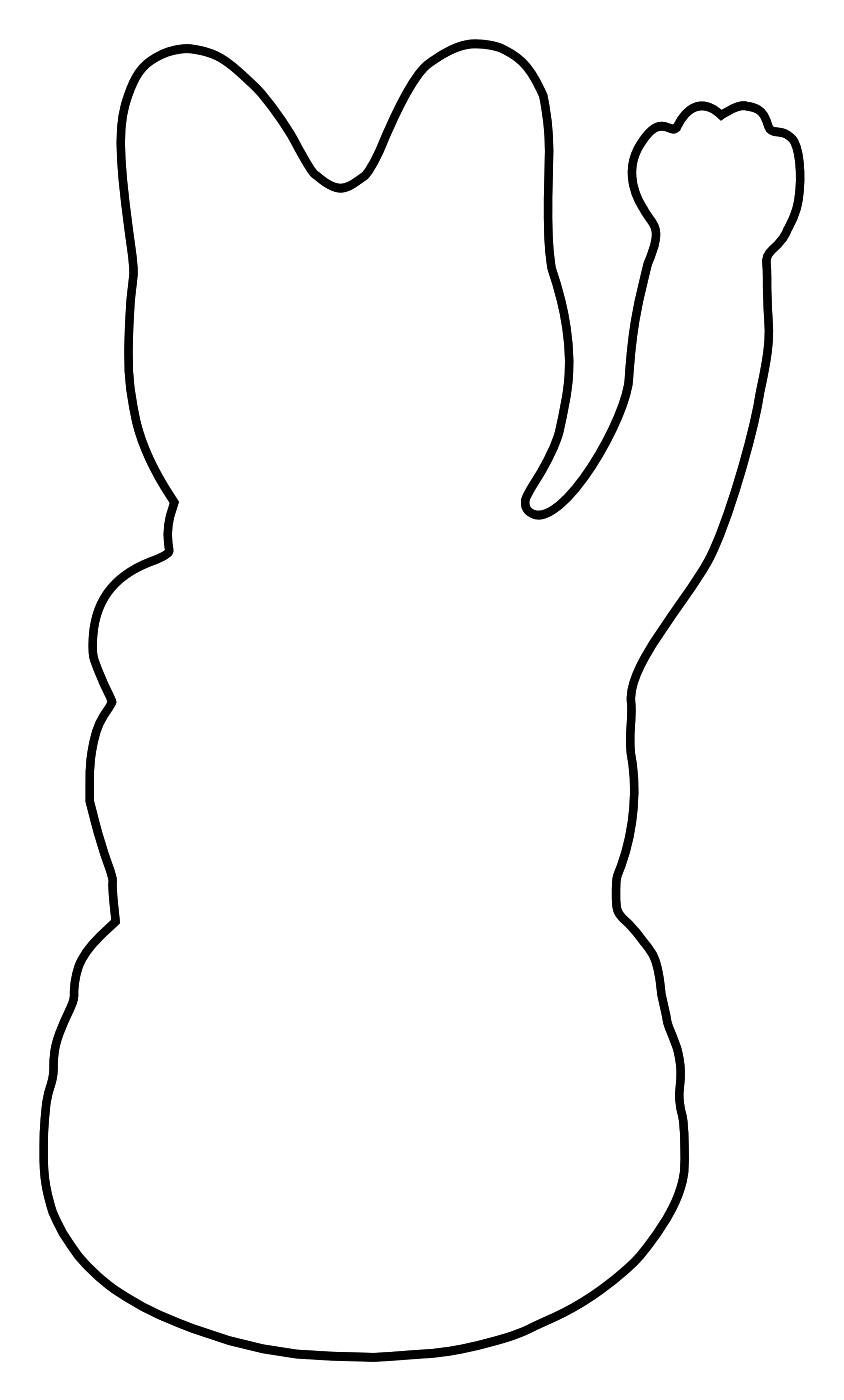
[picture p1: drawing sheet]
<svg xmlns="http://www.w3.org/2000/svg" width="75mm" height="125mm" viewBox="0 0 75 125" stroke-linecap="round" stroke-linejoin="round" font-family="sans-serif">
<path d="M12.8 6a5.6 5.6 0 0 1 7.5-.5 21.5 21.5 0 0 1 6.5 8l.8 1.3a4.6 4.6 0 0 0 2.8 2 3.7 3.7 0 0 0 2.1-1 7.7 7.7 0 0 0 1.7-2.8 28.8 28.8 0 0 1 3.6-6.8 8.5 8.5 0 0 1 4.4-2.3 5.9 5.9 0 0 1 6 3.8l.4 .9 .2 1.2a40 40 0 0 1 .2 8 28 28 0 0 0 .4 6.4 22.6 22.6 0 0 1 .3 15.4 34.5 34.5 0 0 1-2.6 4.7l-.1 .5a1.07 1.07 0 0 0 .2 .9l.6 .3h.7a7 7 0 0 0 3.3-2.6 26.2 26.2 0 0 0 4.3-8.4l.1-.9 .1-1.5a47.5 47.5 0 0 1 1.6-9 4.9 4.9 0 0 0 .7-3.2l-.4-.8a7.4 7.4 0 0 1-1.7-4.5 5.5 5.5 0 0 1 1.9-3.5 1.39 1.39 0 0 1 1.6-.1h.3l.2-.1 .2-.4a3.1 3.1 0 0 1 1.7-1.5h.6l.7 .2 .8 .6 .2-.1a3.2 3.2 0 0 1 2.1-.7 2.19 2.19 0 0 1 2 1.9 1.36 1.36 0 0 0 1.2 .5 1.88 1.88 0 0 1 1.3 1.5 10 10 0 0 1-1.2 7.7l-.7 .9a1.87 1.87 0 0 0-.8 2.1l.1 3.6a22.2 22.2 0 0 1-.7 7.4 71 71 0 0 1-4.2 14.2 48.5 48.5 0 0 1-4.1 6.3 24.6 24.6 0 0 0-3 5.3 8.9 8.9 0 0 0-.2 3.1l-.1 1.5a12.6 12.6 0 0 0 .2 3.2 20.9 20.9 0 0 1-1.4 9.9l-.1 .7a5.8 5.8 0 0 0 .2 2.3l.6 .7a15.5 15.5 0 0 1 2.6 3.4l.4 1.3 .2 1.9 .4 1.5a12.2 12.2 0 0 0 1.1 3.4 9.5 9.5 0 0 1 .2 4.1v.8a19.2 19.2 0 0 1 .3 6.8 17.5 17.5 0 0 1-4.5 7.5 31.7 31.7 0 0 1-15.1 7.6 54.4 54.4 0 0 1-11.9 .7l-3.1-.2a37.4 37.4 0 0 1-16-5.6 15.1 15.1 0 0 1-6.1-7.9 23 23 0 0 1-.3-8.2l.1-1.1 .5-1.8 .1-.7a9.8 9.8 0 0 1 1.3-5.2 3.5 3.5 0 0 0 .5-2.1 6.4 6.4 0 0 1 2.2-4.6l1.5-1.5-.2-2.1a7.5 7.5 0 0 0-.5-3.2l-.7-2.3-.9-3.1v-1.8a11.1 11.1 0 0 1 2-7.1l-.1-.4a20.1 20.1 0 0 1-1.6-3.8 7.7 7.7 0 0 1 2.8-7 12.7 12.7 0 0 1 3.2-1.7l.8-.5v-.1a7.7 7.7 0 0 1 .5-4.4 22 22 0 0 1-4.1-14.5l.2-4a11.1 11.1 0 0 0 0-4.3l-.8-6.8a14.4 14.4 0 0 1 1-7.8l.3-.6z" fill="none" stroke="#000" stroke-width=".74" stroke-linecap="butt"/>
<path d="M12.8 6.4a5.6 5.6 0 0 1 7.5-.5 21.5 21.5 0 0 1 6.5 7.9l.8 1.4a4.6 4.6 0 0 0 2.8 2 3.7 3.7 0 0 0 2.1-1 7.7 7.7 0 0 0 1.7-2.9 28.8 28.8 0 0 1 3.6-6.8 8.5 8.5 0 0 1 4.4-2.2 5.9 5.9 0 0 1 6 3.7l.4 1 .2 1.2a40 40 0 0 1 .2 7.9 28 28 0 0 0 .4 6.4 22.6 22.6 0 0 1 .3 15.5 34.5 34.5 0 0 1-2.6 4.7l-.1 .5a1.07 1.07 0 0 0 .2 .9l.7 .3h.7a7 7 0 0 0 3.2-2.7 26.2 26.2 0 0 0 4.3-8.3l.2-.9 .1-1.5a47.5 47.5 0 0 1 1.6-9 4.9 4.9 0 0 0 .6-3.2l-.4-.8a7.4 7.4 0 0 1-1.6-4.5 5.5 5.5 0 0 1 1.8-3.6 1.39 1.39 0 0 1 1.6 0h.3l.2-.1 .2-.4a3.1 3.1 0 0 1 1.7-1.5l.6-.1 .7 .3 .8 .6 .2-.1a3.2 3.2 0 0 1 2.1-.7 2.19 2.19 0 0 1 2 1.9 1.36 1.36 0 0 0 1.2 .4 1.88 1.88 0 0 1 1.3 1.6 10 10 0 0 1-1.1 7.7l-.8 .9a1.87 1.87 0 0 0-.8 2l.1 3.6a22.2 22.2 0 0 1-.7 7.5 71 71 0 0 1-4.2 14.1 48.5 48.5 0 0 1-4.1 6.4 24.6 24.6 0 0 0-3 5.3 8.9 8.9 0 0 0-.2 3.1l-.1 1.4a12.6 12.6 0 0 0 .2 3.3 20.9 20.9 0 0 1-1.4 9.8l-.1 .8a5.8 5.8 0 0 0 .2 2.3l.6 .7a15.5 15.5 0 0 1 2.7 3.4l.3 1.2 .3 1.9 .3 1.5a12.2 12.2 0 0 0 1.1 3.5 9.5 9.5 0 0 1 .2 4v.9a19.2 19.2 0 0 1 .3 6.8 17.5 17.5 0 0 1-4.4 7.5 31.7 31.7 0 0 1-15.2 7.6 54.4 54.4 0 0 1-11.8 .7l-3.2-.2a37.4 37.4 0 0 1-16-5.6 15.1 15.1 0 0 1-6-8 23 23 0 0 1-.4-8.1l.1-1.1 .5-1.8 .1-.7a9.8 9.8 0 0 1 1.3-5.3 3.5 3.5 0 0 0 .5-2 6.4 6.4 0 0 1 2.3-4.7l1.5-1.4-.3-2.1a7.5 7.5 0 0 0-.5-3.2l-.7-2.3-.9-3.2v-1.7a11.1 11.1 0 0 1 2-7.1l-.1-.5a20.1 20.1 0 0 1-1.6-3.8 7.7 7.7 0 0 1 2.8-7 12.7 12.7 0 0 1 3.3-1.6l.7-.5v-.2a7.7 7.7 0 0 1 .5-4.3 22 22 0 0 1-4.1-14.5l.2-4a11.1 11.1 0 0 0 0-4.3l-.8-6.8a14.4 14.4 0 0 1 1-7.8l.3-.6z" fill="none" stroke="#000" stroke-width=".09"/>
<path d="M64.1 21.8l-.1 .6 2.3-.5a.28 .28 0 0 1-.2 .4 1.18 1.18 0 0 0-1.3 1.2l.2 .1-.2 .1v.6l1.4-.4 .2 .1a.33 .33 0 0 1-.3 .4l-2 .4-.1 .6 .9-.2-.1 .3a.57 .57 0 0 0 .9 .5 1.02 1.02 0 0 0 1-1.5l-.3-.1a.57 .57 0 0 0 .2-1h-.2a.57 .57 0 0 0 .4-.5 .57 .57 0 0 0-.4-.6 .54 .54 0 0 0 .3-.7 .54 .54 0 0 0-.7-.3zM65.2 23.2a1.18 1.18 0 0 1 1.2-.2v.2l-.2 .2-1 .2-.2-.1zM65.2 25.2l1-.3 .2 .1v.1a1.02 1.02 0 0 1-1.3 .4zM65 26.5a.61 .61 0 0 0-.2 .7 .61 .61 0 0 0 .6 .4l-.1 .3-.5 .1v.6l.2-.1a.37 .37 0 0 0-.3 .4 .37 .37 0 0 0 .4 .4l.2-.2a.28 .28 0 0 0-.2-.3l.1-.3 1.5-.3v-.5l-1.2 .2 .1-.3a1 1 0 0 0 1.1-1.2 1.06 1.06 0 0 0-1.5-.1zM65.1 27a1.29 1.29 0 0 1 1.3-.3 .65 .65 0 0 1-1 .5l-.2 .1-.1-.1zM64.9 29.6l-.2 .3v.3l.2 .2h-.2l-.1 .6 1.4-.2a.23 .23 0 0 1 .2 .3 .23 .23 0 0 1-.4 .1l-1.1 .1v-.1h-.1v.1l-.6 .1-.1 .5h.6v.2h.1l.1-.2 1.3-.1a.24 .24 0 0 1 .1 .3 .24 .24 0 0 1-.3 .1 1.18 1.18 0 0 0-1.5 1 .61 .61 0 0 0 .5 .4l-.1 .3-.6-.1-.1 .6h.2a.37 .37 0 0 0-.3 .4 .37 .37 0 0 0 .3 .3l.2-.1a.28 .28 0 0 0-.1-.4l.2-.2h1.5l.1-.5h-1.2l.1-.3a1 1 0 0 0 1.3-.9l-.1-.3-.1-.1a.58 .58 0 0 0 .1-1 .57 .57 0 0 0 .2-.9l-.1-.1a.59 .59 0 0 0 .4-.7 .59 .59 0 0 0-.8-.4l-.6 .1zM65 30.1a1.16 1.16 0 0 1 1.3-.2v.2l-.2 .1-1.1 .2-.1-.1zM64.6 32.9a1.31 1.31 0 0 1 1.3 0 .65 .65 0 0 1-1 .2l-.2 .1h-.2zM62.9 35.5a.31 .31 0 0 0 .6 0 .31 .31 0 0 0-.6 0zM63.8 35.2l-.1 .6 1.5 .1a.29 .29 0 0 1-.3 .3 1.18 1.18 0 0 0-1.6 .9 .61 .61 0 0 0 .5 .4l-.1 .3a.74 .74 0 0 0-.8 .9l.1 .1-.9-.1-.3 .5 2.3 .3a.23 .23 0 0 1 0 .2 .23 .23 0 0 1-.2 .1 1.17 1.17 0 0 0-1.7 .8 .63 .63 0 0 0 1 .1l.3-.4 .4 .2-.1 .4-.3 .2-.2 .1-1.3-.2-.2 .5 1.8 .3a.71 .71 0 0 1-.6 .3l-1.3-.3-.2 .6 1.5 .3a.28 .28 0 0 1-.4 .3l-1.3-.3-.2 .5 1.5 .3a.23 .23 0 0 1 0 .3 .23 .23 0 0 1-.3 .1 1.18 1.18 0 0 0-1.7 .4l.2 .3h-.2l-.3 .5 1.8 .3-.3 .2-.3 .1-1.3-.4-.2 .5 1.3 .4 .2 .2-.2 .1h-.3l-1.2-.3-.3 .5 1.5 .4a.23 .23 0 0 1 0 .3 .23 .23 0 0 1-.3 0 1.17 1.17 0 0 0-1.8 .5 .63 .63 0 0 0 1.1 .3l.3-.4 .2 .2a.58 .58 0 0 1-.6 .7l-1-.4v-.1h-.1l-.1 .1-.5-.2-.4 .5 .6 .2-.1 .2h.2l.1-.2 1.3 .5a.24 .24 0 0 1-.1 .2 .24 .24 0 0 1-.3 .1 1.17 1.17 0 0 0-1.8 .3 .63 .63 0 0 0 1 .3l.4-.3v.1a.36 .36 0 0 1 .2 .4 .36 .36 0 0 1-.4 .2 .66 .66 0 0 0 .7-.1 .66 .66 0 0 0 .2-.7 .54 .54 0 0 0 .5-.4 .54 .54 0 0 0-.1-.6 .85 .85 0 0 0 .7-1.2 .57 .57 0 0 0 .6-.8l-.2-.1 .3-.1a.48 .48 0 0 0 .2-.8l.5-.3h.3a.64 .64 0 0 0 .7-.1 .64 .64 0 0 0 .1-.7 .64 .64 0 0 0-.9 .3l-.2-.1 .2-.1a.52 .52 0 0 0 .1-.8 .57 .57 0 0 0 .5-.8l-.2-.1 .2-.1a.48 .48 0 0 0 .2-.8l.5-.4 .3 .1a.64 .64 0 0 0 .7-.2 .64 .64 0 0 0 .1-.7l-.4-.1-.5 .4-.5-.1 .3-.1a.76 .76 0 0 0 .3-1.2 .52 .52 0 0 0 .5-.3 .52 .52 0 0 0-.2-.6 .59 .59 0 0 0 .5-.7 .59 .59 0 0 0-.6-.5h-.4l.1-.2a1.03 1.03 0 0 0 1.4-.8l-.1-.3-.1-.1a.54 .54 0 0 0 .5-.6 .54 .54 0 0 0-.6-.5zM63.6 36.9a1.29 1.29 0 0 1 1.4 .1 .65 .65 0 0 1-1.1 .1l-.2 .1-.1-.1zM63.2 38.5a1.16 1.16 0 0 1 1.3 .1l-.2 .2-.2 .1-.9-.1-.1-.2zM62.5 40.3l.8-.1a.55 .55 0 0 1-.9 .2zM61.1 41.2a.31 .31 0 0 0 .6 0 .31 .31 0 0 0-.6 0zM64.3 41.2l.3-.1 .1 .1-.1 .2-.4-.1zM61 44.3a1.38 1.38 0 0 1 1.3 .2l-.1 .2-.4 .1-.9-.2-.1-.1zM62.7 45l.4-.2 .1 .1-.1 .1zM59.2 47.8l.3-.1 .6 .1a.55 .55 0 0 1-.9 0zM58 49.8l.3-.1 .6 .2a.55 .55 0 0 1-.9-.1zM58.4 51.3a.31 .31 0 0 0 .6 0 .31 .31 0 0 0-.6 0zM56.6 51.4a.41 .41 0 0 0-.3 .4 .41 .41 0 0 0 .3 .4l.2-.3-.2-.2a1.09 1.09 0 0 1 1.2 .3l.1 .1a.56 .56 0 0 1-.3 .5 .56 .56 0 0 1-.7-.1 .96 .96 0 0 0-1.5 .5l.3 .5-.3 .2-.5-.3-.3 .4 .2 .1a.49 .49 0 0 0-.5 .3 .49 .49 0 0 0 0 .5 .51 .51 0 0 0-.7 .3 .51 .51 0 0 0 .3 .6l.2 .1a.72 .72 0 0 1 .6 .5l-.2 .1a.43 .43 0 0 0 .7-.1 .43 .43 0 0 0-.3-.6l-.7-.5-.1-.2 .2-.1 .3 .1 1.1 .6 .4-.4-1.4-.8a.29 .29 0 0 1 .5-.1l1.1 .6 .4-.4-1.1-.6 .2-.2a1 1 0 0 0 1.7-.3l-.1-.5a.89 .89 0 0 0 1-1 1.4 1.4 0 0 0-1.8-.4zM55.7 52.8a1.17 1.17 0 0 1 1.3 .6 .65 .65 0 0 1-1-.3h-.2l-.1-.2z" fill="#fff"/>
<g fill="none" stroke="#fff" stroke-width=".25">
<path d="M63.2 38.5a1.16 1.16 0 0 1 1.3 .1l-.2 .2-.2 .1-.9-.1-.1-.2zM63.6 36.9a1.29 1.29 0 0 1 1.4 .1 .65 .65 0 0 1-1.1 .1l-.2 .1-.1-.1zM63.8 35.2l1.4 .1a.54 .54 0 0 1 .5 .5 .54 .54 0 0 1-.5 .6 .78 .78 0 0 1 .1 .9 .78 .78 0 0 1-.9 .3h-.4l-.1 .2a1.26 1.26 0 0 1 1 .4 .61 .61 0 0 1-.5 .8 .46 .46 0 0 1 .2 .4 .46 .46 0 0 1-.3 .4l-.2 .1 .1 .1a.9 .9 0 0 1-.7 1.2l.5 .1 .3-.3 .2-.1h.2a.55 .55 0 0 1 .2 .7 .55 .55 0 0 1-.6 .3l-.5-.1-.5 .4 .1 .1a.54 .54 0 0 1-.5 .8 .51 .51 0 0 1 .2 .6 .51 .51 0 0 1-.5 .3 .54 .54 0 0 1-.3 .9l.2 .1 .1-.2a.46 .46 0 0 1 .8-.1 .46 .46 0 0 1-.1 .7 .89 .89 0 0 1-1 .1l-.5 .3 .1 .1a.54 .54 0 0 1-.6 .8 .51 .51 0 0 1 .2 .6 .51 .51 0 0 1-.6 .3 .76 .76 0 0 1-.5 1.1l-.2 .1a.54 .54 0 0 1 .1 .6 .54 .54 0 0 1-.5 .4 .66 .66 0 0 1-.2 .7 .66 .66 0 0 1-.7 .1 .36 .36 0 0 0 .4-.2 .36 .36 0 0 0-.2-.5 .85 .85 0 0 1-1.4 .2 .87 .87 0 0 1 1.3-.8l.6 .3a.22 .22 0 0 0 .2-.1 .22 .22 0 0 0 0-.3l-1.2-.4-.1 .2h-.2l.1-.2-.6-.2 .4-.5 .5 .2 .1-.1h.1v.1l1 .4a.58 .58 0 0 0 .6-.7l-.2-.2-.1 .1a.82 .82 0 0 1-1.2 .2 .87 .87 0 0 1 1.1-.9l.6 .2a.21 .21 0 0 0 .3-.1 .21 .21 0 0 0 0-.2l-1.5-.4 .3-.5 1.4 .3a.23 .23 0 0 0 .3-.2l-1.5-.5 .2-.5 1.3 .4 .3-.1 .3-.2-1.8-.3 .3-.5h.1a.58 .58 0 0 1 .6-.9h.4l.7 .2a.21 .21 0 0 0 .2-.1 .21 .21 0 0 0 0-.3l-1.5-.3 .2-.5 1.4 .3a.23 .23 0 0 0 .3-.3l-1.5-.3 .2-.6 1.3 .3a.69 .69 0 0 0 .6-.3l-1.8-.3 .2-.5 1.3 .2 .4-.2 .2-.3v-.2l-.4-.2-.1 .1a.82 .82 0 0 1-1.1 .3 .87 .87 0 0 1 1-1l.6 .1a.21 .21 0 0 0 .2-.1 .21 .21 0 0 0 0-.3l-2.3-.2 .3-.5 .9 .1a.58 .58 0 0 1 .4-.9l.3-.1 .1-.2a.57 .57 0 0 1-.5-.5 .57 .57 0 0 1 .2-.6 1.92 1.92 0 0 1 1.5-.3l.2-.2v-.1l-.1-.1h-1.4zM64.1 21.8l1.9-.5a.53 .53 0 0 1 .7 .2 .53 .53 0 0 1-.2 .7l-.1 .1a.57 .57 0 0 1 .4 .6 .57 .57 0 0 1-.4 .5 .52 .52 0 0 1 .4 .5 .52 .52 0 0 1-.4 .5 .78 .78 0 0 1 .4 .8 .78 .78 0 0 1-.6 .6l-.5 .2a.56 .56 0 0 1-.6-.1 .56 .56 0 0 1-.3-.5l.1-.2-.9 .2 .1-.6 2.1-.5a.21 .21 0 0 0 .2-.2 .21 .21 0 0 0-.1-.2l-1.5 .4v-.6l.2-.1a.58 .58 0 0 1 .1-1l.6-.2a.5 .5 0 0 0 .7-.4l-.1-.1h-.2l-2.1 .5zM64.6 32.9a1.31 1.31 0 0 1 1.3 0 .65 .65 0 0 1-1 .2l-.2 .1h-.2zM64.9 29.6a1.43 1.43 0 0 1 1.7-.2 .61 .61 0 0 1-.3 .9 .51 .51 0 0 1 .3 .5 .51 .51 0 0 1-.4 .5 .56 .56 0 0 1 .3 .5 .56 .56 0 0 1-.4 .5 .78 .78 0 0 1 .1 .9 .78 .78 0 0 1-.8 .4h-.4l-.1 .3h1.2l-.1 .5h-1.5l-.1 .1a.17 .17 0 0 0-.1 .2 .17 .17 0 0 0 .2 .1 .29 .29 0 0 1-.5 .3 .29 .29 0 0 1 0-.5l.2-.2h-.2l.1-.6 .6 .1 .1-.3a.64 .64 0 0 1-.3-1 2.15 2.15 0 0 1 1.5-.5l.1-.2-.1-.1-1.3 .1-.1 .2h-.1v-.2h-.6l.1-.5 .6-.1v-.1h.1v.1l1.2-.1a.21 .21 0 0 0 .3-.2 .21 .21 0 0 0-.2-.2l-1.4 .2 .1-.6h.2l-.2-.2v-.3zM65 30.1a1.16 1.16 0 0 1 1.3-.2v.2l-.2 .1-1.1 .2-.1-.1zM65 26.5a1.38 1.38 0 0 1 1.6-.3 .89 .89 0 0 1-.8 1.4h-.2l-.1 .3 1.2-.2v.5l-1.5 .3v.1a.17 .17 0 0 0-.1 .2 .17 .17 0 0 0 .2 .1 .29 .29 0 0 1-.4 .4 .29 .29 0 0 1-.1-.5l.2-.3-.2 .1v-.6l.5-.1 .1-.3a.64 .64 0 0 1-.5-.9zM65.1 27a1.29 1.29 0 0 1 1.3-.3 .65 .65 0 0 1-1 .5l-.2 .1-.1-.1zM65.2 25.2l1-.3 .2 .1v.1a1.02 1.02 0 0 1-1.3 .4zM65.2 23.2a1.18 1.18 0 0 1 1.2-.2v.2l-.2 .2-1 .2-.2-.1zM55.7 52.8a1.17 1.17 0 0 1 1.3 .6 .65 .65 0 0 1-1-.3h-.2l-.1-.2z"/>
<path d="M56.6 51.4a1.34 1.34 0 0 1 1.8 .5v.3a1.08 1.08 0 0 1-1 .6 .72 .72 0 0 1-.1 .9 .72 .72 0 0 1-.9 .1l-.6-.2-.2 .2 1.1 .6-.4 .4-1.2-.7a.24 .24 0 0 0-.4 .2l1.4 .8-.4 .4-1.1-.6-.3-.1-.2 .1 .1 .2 .4 .3a.79 .79 0 0 1 .6 .7 .43 .43 0 0 1-.7 .2 .21 .21 0 0 0 .2-.2 .21 .21 0 0 0-.2-.2 1.53 1.53 0 0 1-1-.7 .57 .57 0 0 1 .8-.5 .49 .49 0 0 1 0-.5 .49 .49 0 0 1 .5-.3l-.2-.1 .3-.4 .5 .3 .3-.2a.64 .64 0 0 1 .2-1.1l.4-.1 .6 .2a.63 .63 0 0 0 1-.3 1.37 1.37 0 0 0-1.3-.5v.1l.2 .1v.1a.3 .3 0 0 1-.4 .1 .3 .3 0 0 1-.1-.4zM58 49.8l.3-.1 .6 .2a.55 .55 0 0 1-.9-.1zM59.2 47.8l.3-.1 .6 .1a.55 .55 0 0 1-.9 0zM61 44.3a1.38 1.38 0 0 1 1.3 .2l-.1 .2-.4 .1-.9-.2-.1-.1zM62.5 40.3l.8-.1a.55 .55 0 0 1-.9 .2zM62.7 45l.4-.2 .1 .1-.1 .1zM64.3 41.2l.3-.1 .1 .1-.1 .2-.4-.1z"/>
<circle cx="63.2" cy="35.5" r=".31"/>
<circle cx="58.7" cy="51.3" r=".31"/>
<circle cx="61.4" cy="41.2" r=".31"/>
</g>
<circle cx="40.6" cy="61.8" r=".7" fill="#fff"/>
<circle cx="40.6" cy="61.8" r=".7" fill="none" stroke="#fff" stroke-width=".76" stroke-linecap="butt"/>
<circle cx="40.6" cy="68" r=".7" fill="#fff"/>
<circle cx="40.6" cy="68" r=".7" fill="none" stroke="#fff" stroke-width=".76" stroke-linecap="butt"/>
<circle cx="26.4" cy="57.8" r=".7" fill="#fff"/>
<circle cx="26.4" cy="57.8" r=".7" fill="none" stroke="#fff" stroke-width=".76" stroke-linecap="butt"/>
<circle cx="22.8" cy="61.4" r=".7" fill="#fff"/>
<circle cx="22.8" cy="61.4" r=".7" fill="none" stroke="#fff" stroke-width=".76" stroke-linecap="butt"/>
<circle cx="24.4" cy="50.4" r=".7" fill="#fff"/>
<circle cx="24.4" cy="50.4" r=".7" fill="none" stroke="#fff" stroke-width=".76" stroke-linecap="butt"/>
<circle cx="20.4" cy="47.3" r=".7" fill="#fff"/>
<circle cx="20.4" cy="47.3" r=".7" fill="none" stroke="#fff" stroke-width=".76" stroke-linecap="butt"/>
<path d="M23.6 25.9l2.5 1.6-1.1-2.2 .9 .4v-.7l1 1.4-.3-2.4 1.7 2.1-.7-2.6 .7 1.4 .4-1 .5 1.7 .2-1.9 .6 1.1 .4-1.7 .7 .9 .4-1.6 .9 2.6 1.1-2.5v1.9l1-2.1-.4 2 .6-.3-.3 1.5 1.6-2.1v1.3l.5-.2-.4 1 .7-.1-.5 1 2.3-2.1-.8 1.9h.6l-.6 .9 1.4-.6-1 1.3 2.2-1-1.6 1.5 1.9-.8-2.2 2.2 1-.2-.5 .5 2.1-.6-1.7 1.2h2.5l-2.5 1.2 .6 .4a1.85 1.85 0 0 1-.2 1.4l.1 .5-.2 .1 1.3 .9-1.1 .5 1.4 .8-1.8-.4 1.2 1.2-2-.8 1.7 1.7-2-.7 1.6 1.8-2.2-.6 .6 .8-1.3-.6 1.4 2.8-2.3-2.1v.9l-.4-.4 .3 2.1-1.7-2.1v1.7l-.6-.7 .3 1.8-1.1-1.8-.3 1.7-.4-2.1-.8 2.3-.7-1-.8 1.1 .2-2.1-.9 1.1v-1.6l-.8 .7-.1-.7-1.2 1.3 .4-1.4-1 1.3 .1-2-.7 1v-.6l-1.3 .5 1.6-2.3-2.5 1.8 1-1.5-1.2 .1 1.3-1.1-1.1-.1 1.1-.7-1.6-.1 1.2-.9-1.9 .2 1.1-1 .6-1.3a1.64 1.64 0 0 0-1.4-1.9l-1.5-.4h2.2l-1.6-.9h1.3l.9-.5-1.2-1.1 1.8 .7-.9-1.3 .8 .1-1.1-1.2 1-.1z" fill-rule="evenodd" fill="#fff"/>
<path d="M23.6 25.9l2.5 1.6-1.1-2.2 .9 .4v-.7l1 1.4-.3-2.4 1.7 2.1-.7-2.6 .7 1.4 .4-1 .5 1.7 .2-1.9 .6 1.1 .4-1.7 .7 .9 .4-1.6 .9 2.6 1.1-2.5v1.9l1-2.1-.4 2 .6-.3-.3 1.5 1.6-2.1v1.3l.5-.2-.4 1 .7-.1-.5 1 2.3-2.1-.8 1.9h.6l-.6 .9 1.4-.6-1 1.3 2.2-1-1.6 1.5 1.9-.8-2.2 2.2 1-.2-.5 .5 2.1-.6-1.7 1.2h2.5l-2.5 1.2 .6 .4a1.85 1.85 0 0 1-.2 1.4l.1 .5-.2 .1 1.3 .9-1.1 .5 1.4 .8-1.8-.4 1.2 1.2-2-.8 1.7 1.7-2-.7 1.6 1.8-2.2-.6 .6 .8-1.3-.6 1.4 2.8-2.3-2.1v.9l-.4-.4 .3 2.1-1.7-2.1v1.7l-.6-.7 .3 1.8-1.1-1.8-.3 1.7-.4-2.1-.8 2.3-.7-1-.8 1.1 .2-2.1-.9 1.1v-1.6l-.8 .7-.1-.7-1.2 1.3 .4-1.4-1 1.3 .1-2-.7 1v-.6l-1.3 .5 1.6-2.3-2.5 1.8 1-1.5-1.2 .1 1.3-1.1-1.1-.1 1.1-.7-1.6-.1 1.2-.9-1.9 .2 1.1-1 .6-1.3a1.64 1.64 0 0 0-1.4-1.9l-1.5-.4h2.2l-1.6-.9h1.3l.9-.5-1.2-1.1 1.8 .7-.9-1.3 .8 .1-1.1-1.2 1-.1z" fill="none" stroke="#fff" stroke-width=".57"/>
<path d="M29.4 28.2l.8 .5v-.8l.7 .9 .4-1.3 .5 1 .6-1.1 .4 1.2 1.9-.2-.6 .8 1.6-.2-.9 1.6 2-.2-.8 .7 1.7 .5-1.7 .7 1.3 .6-1.3 .5 1.2 .5-1.3 .4 1.2 1.6-1.3-.6 .5 .9-1.4-.5 .8 1h-.6v1.1l-1.4-.7v.7l-.8-.3-.3 1-.8-1.3-1.1 1.5v-1.3l-1.1 .9 .8-1.3-1.1 .6v-.9l-1 .4 .7-1.3h-1.7l.9-.5-1.5-.2 1.1-.8-.9-.3 1.1-.2-1.4-.8 1.2-.3-.8-.7 .8-.2-.8-.8 1.2-.3-.6-.6 1.2 .3-.5-1 .8 .1-.2-.8 .7 .6z" fill-rule="evenodd" fill="#fff"/>
<path d="M29.4 28.2l.8 .5v-.8l.7 .9 .4-1.3 .5 1 .6-1.1 .4 1.2 1.9-.2-.6 .8 1.6-.2-.9 1.6 2-.2-.8 .7 1.7 .5-1.7 .7 1.3 .6-1.3 .5 1.2 .5-1.3 .4 1.2 1.6-1.3-.6 .5 .9-1.4-.5 .8 1h-.6v1.1l-1.4-.7v.7l-.8-.3-.3 1-.8-1.3-1.1 1.5v-1.3l-1.1 .9 .8-1.3-1.1 .6v-.9l-1 .4 .7-1.3h-1.7l.9-.5-1.5-.2 1.1-.8-.9-.3 1.1-.2-1.4-.8 1.2-.3-.8-.7 .8-.2-.8-.8 1.2-.3-.6-.6 1.2 .3-.5-1 .8 .1-.2-.8 .7 .6z" fill="none" stroke="#fff" stroke-width=".57"/>
<circle cx="31.9" cy="33" r="2.88" fill="#fff"/>
<circle cx="31.9" cy="33" r="2.88" fill="none" stroke="#fff" stroke-width=".8"/>
<path d="M23.7 24.8a11.7 11.7 0 0 1 11.9-2.9 11.7 11.7 0 0 1 7.9 9.5l-.4 .1a3 3 0 0 0-2.5 .4 2.07 2.07 0 0 0-.3 2.3 1.91 1.91 0 0 0 2.1 1h.9l.1 .2a11.7 11.7 0 0 1-10.4 9.3 11.7 11.7 0 0 1-12-7.3l-.6-2.1 .1-.1h.9a3.8 3.8 0 0 0 2.2-.3 1.92 1.92 0 0 0 .5-2.2 1.92 1.92 0 0 0-1.8-1.2l-1.6-.1h-.2v-.2a10.6 10.6 0 0 1 3.2-6.4z" fill="#fff"/>
<path d="M23.7 24.8a11.7 11.7 0 0 1 11.9-2.9 11.7 11.7 0 0 1 7.9 9.5l-.4 .1a3 3 0 0 0-2.5 .4 2.07 2.07 0 0 0-.3 2.3 1.91 1.91 0 0 0 2.1 1h.9l.1 .2a11.7 11.7 0 0 1-10.4 9.3 11.7 11.7 0 0 1-12-7.3l-.6-2.1 .1-.1h.9a3.8 3.8 0 0 0 2.2-.3 1.92 1.92 0 0 0 .5-2.2 1.92 1.92 0 0 0-1.8-1.2l-1.6-.1h-.2v-.2a10.6 10.6 0 0 1 3.2-6.4z" fill="none" stroke="#fff" stroke-width=".71"/>
<path d="M45 97.7v.1a.71 .71 0 0 0-.2 .8l-.1 2.4h-.2l-.1 .1v.8v2.9l.3 .1v.3l.1 3.4-.8-1-.7 .7 1.5 1.9-.1 6.5a.7 .7 0 0 0 .3 .9h.2a2.19 2.19 0 0 0 1.1-.9l1.7-1.9a.73 .73 0 0 0 .2-1.1l-1.2-1.9-1.2-1.9-.1-5 .3-.1v-3.7l-.1-.1h-.2l-.1-2.4a.77 .77 0 0 0-.4-.9zM45.8 111.6l1.5 2.5-1.6 1.7zM45.2 97.9a.54 .54 0 0 1 .1 .7l.2 .2-.1 2.2h-.5v-2.3h.2l-.1-.4zM41.2 105.5a1.37 1.37 0 0 0 .3 2 1.37 1.37 0 0 0 1.9-.3 1.37 1.37 0 0 0-.3-1.9 1.33 1.33 0 0 0-1.5-.1l.4 .6h-.1l-.2 .2-.4-.5zM16.4 98.5v.6l1.1 2.1-.1 .1a.89 .89 0 0 0 .3 .8l1.1 2 .3 .1a11.3 11.3 0 0 0 3.5 3.6 .6 .6 0 0 0 .7-.5l.9-1.8a.89 .89 0 0 1 .8-.7l1.1 2.4a.56 .56 0 0 0 .3 .5 .56 .56 0 0 0 .6-.1l.7-1.4 .5 1a.55 .55 0 0 0 .3 .5 .55 .55 0 0 0 .6-.1l1.3-2.7 1.3 2.5a.5 .5 0 0 0 .4 .4 .5 .5 0 0 0 .6-.3l1.3-2.5a.8 .8 0 0 0 0-1.1l-.2-.4 .4-.1 .4-.7 1.4 2.3v2.2a.49 .49 0 0 0 .5 .6 .49 .49 0 0 0 .5-.6l-.1-3.1 1.6 3.2a.54 .54 0 0 0 .5 .5 .54 .54 0 0 0 .6-.5l1.6-2.8-1.7-3a.56 .56 0 0 0-.5-.3 .56 .56 0 0 0-.6 .4l-.7 .9a.48 .48 0 0 0 .1 .6 .48 .48 0 0 0 .7-.1l.5-.5 1.1 2-1.1 1.8-2.2-4.6a.5 .5 0 0 0-.5-.4 .5 .5 0 0 0-.5 .5l.1 1.1-1-1.6a.5 .5 0 0 0-.5-.1 .5 .5 0 0 0-.4 .4l-.5 1.3-.5-.8a1.26 1.26 0 0 0-.8-.9l-.3 .1-.1 .1-1.3 2.4-.2-2.2a.48 .48 0 0 0-.6-.4 .48 .48 0 0 0-.4 .6l.2 1.9a1.34 1.34 0 0 1-.2 1.3l-.6 1.1-.4-1a2.25 2.25 0 0 0 .1-1.5l-.2-2.1a.49 .49 0 0 0-.5-.3 .49 .49 0 0 0-.4 .5l-.3 2.8 .2 .6-.5 1-.8-1.7 .3-2.7a.48 .48 0 0 0-.4-.5 .48 .48 0 0 0-.6 .4 4.4 4.4 0 0 1-.5 2.2l-.2 .2-1.3-2.4a.55 .55 0 0 0-.5-.4 .55 .55 0 0 0-.6 .4l-1.3 2.2v.4a4.4 4.4 0 0 0 2.5 .9l-.7 1.4a8.8 8.8 0 0 1-2.6-2.9v-.2l-1.5-2.6h-.3l-1-1.8a.79 .79 0 0 0-.7-.5zM32.2 102.7l1 1.8-1 1.7-.9-1.7zM22.7 102.6l.8 1.6a3 3 0 0 1-1.5-.5zM16.6 98.6a.5 .5 0 0 1 .4 .6h.1l.9 1.7-.2 .1h-.1l-.9-1.4v-.2v-.1a.51 .51 0 0 1-.2-.7z" fill="#fff"/>
<path d="M16.4 98.5l.2-.1a2.18 2.18 0 0 1 .9 1l.7 1.4h.3l1.5 2.6v.2a8.8 8.8 0 0 0 2.6 2.9l.7-1.4a6 6 0 0 1-2.4-.8l-.1-.3v-.2l1.5-2.4a.52 .52 0 0 1 .6-.2 .52 .52 0 0 1 .3 .4l1.3 2.4a1.49 1.49 0 0 0 .6-1.4l.1-.7a.53 .53 0 0 1 .3-.7 .53 .53 0 0 1 .6 .2l.1 .3-.3 2.7 .8 1.7 .5-1-.2-.6 .3-2.8a.49 .49 0 0 1 .5-.5 .49 .49 0 0 1 .5 .5l.1 2.2a1.93 1.93 0 0 1-.1 1.2l.4 1 .6-1.1a1.34 1.34 0 0 0 .2-1.3l-.2-1.9a.5 .5 0 0 1 .5-.6 .5 .5 0 0 1 .5 .6l.2 2 1.3-2.4a.52 .52 0 0 1 .6-.2 .52 .52 0 0 1 .4 .5l.7 1.2 .6-1.5a.49 .49 0 0 1 .9 .1l.9 1.4-.1-.8a.55 .55 0 0 1 .1-.6 .55 .55 0 0 1 .6-.2l.3 .4 2.2 4.6 1.1-1.8-1.1-2-.3 .3a.54 .54 0 0 1-.5 .4 .54 .54 0 0 1-.6-.4l.1-.3 .9-1.1a.54 .54 0 0 1 .6-.2 .54 .54 0 0 1 .4 .4l1.6 2.9-1.8 3a.5 .5 0 0 1-.5 .3 .5 .5 0 0 1-.4-.5l-1.6-3.2 .1 2.7a.71 .71 0 0 1-.4 1 .63 .63 0 0 1-.6-.9v-1.9l-1.4-2.3-.1 .3a.57 .57 0 0 1-.7 .5 1.47 1.47 0 0 1 .3 1.2l-1.2 2.4a.81 .81 0 0 1-.6 .7l-.3-.1-.2-.1-1.4-2.7-1.3 2.7a.55 .55 0 0 1-.6 .1 .55 .55 0 0 1-.3-.5l-.5-1-.5 1.2a.5 .5 0 0 1-.5 .4 .5 .5 0 0 1-.5-.3l-1.2-2.7a.88 .88 0 0 0-.8 .7l-.9 1.8a.62 .62 0 0 1-.5 .5 .62 .62 0 0 1-.7-.3 13.2 13.2 0 0 1-3-3.3l-.3-.1-1.1-2a.89 .89 0 0 1-.3-.8l.1-.1-1.1-2.1zM16.6 98.6a.5 .5 0 0 1 .4 .6h.1l.9 1.7-.2 .1h-.1l-.9-1.4v-.2v-.1a.51 .51 0 0 1-.2-.7zM45 97.7h.1a.58 .58 0 0 1 .5 .9l.1 .2v2.2h.2l.1 .1v3.7l-.3 .1 .1 5 1.2 1.9 1.2 1.9a.73 .73 0 0 1-.2 1.1l-1.7 1.9a2.19 2.19 0 0 1-1.1 .9l-.3-.1a.74 .74 0 0 1-.2-.8l.1-6.5-1.5-1.9 .7-.7 .8 1-.1-3.7h-.2l-.1-.3v-3.1l.1-.4 .2-.1 .1-2.4a.54 .54 0 0 1 .2-.8zM45.2 97.9a.54 .54 0 0 1 .1 .7l.2 .2-.1 2.2h-.5v-2.3h.2l-.1-.4zM22.7 102.6l.8 1.6a3 3 0 0 1-1.5-.5zM32.2 102.7l1 1.8-1 1.7-.9-1.7zM41.2 105.5h.1l.4 .5 .2-.2h.1l-.4-.6a1.38 1.38 0 0 1 2.1 1 1.38 1.38 0 0 1-1.8 1.5 1.45 1.45 0 0 1-.7-2.2zM45.8 111.6l1.5 2.5-1.6 1.7z" fill="none" stroke="#fff" stroke-width=".09"/>
<path d="M13.9 7.9a4 4 0 0 1 4.5-.8 10 10 0 0 1 3.7 3.4l.9 1.2 2.7 4.5 .4 .8-.2 .1a18.2 18.2 0 0 0-10.9 4.5l-.9 1-.2-.1-.1-.7a37.7 37.7 0 0 1-1.1-9.6 7.4 7.4 0 0 1 .9-4z" fill-rule="evenodd" fill="#fff"/>
<path d="M13.9 7.9a4 4 0 0 1 4.5-.8 10 10 0 0 1 3.7 3.4l.9 1.2 2.7 4.5 .4 .8-.2 .1a18.2 18.2 0 0 0-10.9 4.5l-.9 1-.2-.1-.1-.7a37.7 37.7 0 0 1-1.1-9.6 7.4 7.4 0 0 1 .9-4z" fill="none" stroke="#fff" stroke-width=".93" stroke-linecap="butt"/>
<path d="M39.6 7.6a4 4 0 0 1 5.2-.7 4.7 4.7 0 0 1 1.6 3.1 17.8 17.8 0 0 1 .4 5.1l-.1 3.2-.2 2.5-.1 .2-.1-.1a15.1 15.1 0 0 0-8.4-3.3l-1.8-.2-1.4 .1-.2-.1 .1-.3a51.4 51.4 0 0 1 3.7-7.9z" fill-rule="evenodd" fill="#fff"/>
<path d="M39.6 7.6a4 4 0 0 1 5.2-.7 4.7 4.7 0 0 1 1.6 3.1 17.8 17.8 0 0 1 .4 5.1l-.1 3.2-.2 2.5-.1 .2-.1-.1a15.1 15.1 0 0 0-8.4-3.3l-1.8-.2-1.4 .1-.2-.1 .1-.3a51.4 51.4 0 0 1 3.7-7.9z" fill="none" stroke="#fff" stroke-width=".93" stroke-linecap="butt"/>
<circle cx="32.2" cy="53.7" r=".6" fill="#fff"/>
<circle cx="32.2" cy="53.7" r=".6" fill="none" stroke="#fff" stroke-width=".65" stroke-linecap="butt"/>
<path d="M31.6 53.1h1.2v1.2h-1.2z" fill="#fff"/>
<path d="M31.6 53.1h1.2v1.2h-1.2z" fill="none" stroke="#fff" stroke-width=".65" stroke-linecap="butt"/>
<circle cx="32.2" cy="51.2" r=".6" fill="#fff"/>
<circle cx="32.2" cy="51.2" r=".6" fill="none" stroke="#fff" stroke-width=".65" stroke-linecap="butt"/>
<circle cx="30.6" cy="71" r=".7" fill="#fff"/>
<circle cx="30.6" cy="71" r=".7" fill="none" stroke="#fff" stroke-width=".76" stroke-linecap="butt"/>
<circle cx="37.2" cy="71" r=".7" fill="#fff"/>
<circle cx="37.2" cy="71" r=".7" fill="none" stroke="#fff" stroke-width=".76" stroke-linecap="butt"/>
<path d="M28.4 67.4h1.4v1.4h-1.4z" fill="#fff"/>
<path d="M28.4 67.4h1.4v1.4h-1.4z" fill="none" stroke="#fff" stroke-width=".76" stroke-linecap="butt"/>
<circle cx="29.1" cy="68.1" r=".7" fill="#fff"/>
<circle cx="29.1" cy="68.1" r=".7" fill="none" stroke="#fff" stroke-width=".76" stroke-linecap="butt"/>
<circle cx="29.1" cy="60.4" r=".7" fill="#fff"/>
<circle cx="29.1" cy="60.4" r=".7" fill="none" stroke="#fff" stroke-width=".76" stroke-linecap="butt"/>
<circle cx="31.7" cy="68.1" r=".7" fill="#fff"/>
<circle cx="31.7" cy="68.1" r=".7" fill="none" stroke="#fff" stroke-width=".76" stroke-linecap="butt"/>
<circle cx="31.7" cy="60.4" r=".7" fill="#fff"/>
<circle cx="31.7" cy="60.4" r=".7" fill="none" stroke="#fff" stroke-width=".76" stroke-linecap="butt"/>
<circle cx="34.2" cy="68.1" r=".7" fill="#fff"/>
<circle cx="34.2" cy="68.1" r=".7" fill="none" stroke="#fff" stroke-width=".76" stroke-linecap="butt"/>
<circle cx="34.2" cy="60.4" r=".7" fill="#fff"/>
<circle cx="34.2" cy="60.4" r=".7" fill="none" stroke="#fff" stroke-width=".76" stroke-linecap="butt"/>
<circle cx="36.8" cy="68.1" r=".7" fill="#fff"/>
<circle cx="36.8" cy="68.1" r=".7" fill="none" stroke="#fff" stroke-width=".76" stroke-linecap="butt"/>
<circle cx="36.8" cy="60.4" r=".7" fill="#fff"/>
<circle cx="36.8" cy="60.4" r=".7" fill="none" stroke="#fff" stroke-width=".76" stroke-linecap="butt"/>
<circle cx="22" cy="33.2" r=".78" fill="#fff"/>
<circle cx="22" cy="33.2" r=".78" fill="none" stroke="#fff" stroke-width=".51"/>
<circle cx="42" cy="33.2" r=".78" fill="#fff"/>
<circle cx="42" cy="33.2" r=".78" fill="none" stroke="#fff" stroke-width=".51"/>
<circle cx="62.4" cy="13.2" r=".53" fill="#fff"/>
<circle cx="62.4" cy="13.2" r=".53" fill="none" stroke="#fff" stroke-width=".51"/>
<circle cx="62.4" cy="15.2" r=".53" fill="#fff"/>
<circle cx="62.4" cy="15.2" r=".53" fill="none" stroke="#fff" stroke-width=".51"/>
<circle cx="64.4" cy="13.2" r=".53" fill="#fff"/>
<circle cx="64.4" cy="13.2" r=".53" fill="none" stroke="#fff" stroke-width=".51"/>
<circle cx="64.4" cy="15.2" r=".53" fill="#fff"/>
<circle cx="64.4" cy="15.2" r=".53" fill="none" stroke="#fff" stroke-width=".51"/>
<circle cx="66.4" cy="13.2" r=".53" fill="#fff"/>
<circle cx="66.4" cy="13.2" r=".53" fill="none" stroke="#fff" stroke-width=".51"/>
<circle cx="66.4" cy="15.2" r=".53" fill="#fff"/>
<circle cx="66.4" cy="15.2" r=".53" fill="none" stroke="#fff" stroke-width=".51"/>
<circle cx="69" cy="14.2" r=".73" fill="#fff"/>
<circle cx="69" cy="14.2" r=".73" fill="none" stroke="#fff" stroke-width=".51"/>
<circle cx="59.8" cy="14.2" r=".73" fill="#fff"/>
<circle cx="59.8" cy="14.2" r=".73" fill="none" stroke="#fff" stroke-width=".51"/>
<circle cx="44.2" cy="68.6" r=".74" fill="#fff"/>
<circle cx="44.2" cy="68.6" r=".74" fill="none" stroke="#fff" stroke-width=".68" stroke-linecap="butt"/>
<circle cx="43.7" cy="71.1" r=".74" fill="#fff"/>
<circle cx="43.7" cy="71.1" r=".74" fill="none" stroke="#fff" stroke-width=".68" stroke-linecap="butt"/>
<circle cx="43.3" cy="73.6" r=".74" fill="#fff"/>
<circle cx="43.3" cy="73.6" r=".74" fill="none" stroke="#fff" stroke-width=".68" stroke-linecap="butt"/>
<circle cx="52" cy="67.6" r="1.35" fill="#fff"/>
<circle cx="52" cy="67.6" r="1.35" fill="none" stroke="#fff" stroke-width=".71" stroke-linecap="butt"/>
<circle cx="50.3" cy="77.3" r="1.35" fill="#fff"/>
<circle cx="50.3" cy="77.3" r="1.35" fill="none" stroke="#fff" stroke-width=".71" stroke-linecap="butt"/>
<circle cx="35.4" cy="77.6" r=".74" fill="#fff"/>
<circle cx="35.4" cy="77.6" r=".74" fill="none" stroke="#fff" stroke-width=".68" stroke-linecap="butt"/>
<circle cx="32.8" cy="77.6" r=".74" fill="#fff"/>
<circle cx="32.8" cy="77.6" r=".74" fill="none" stroke="#fff" stroke-width=".68" stroke-linecap="butt"/>
<circle cx="30.3" cy="77.6" r=".74" fill="#fff"/>
<circle cx="30.3" cy="77.6" r=".74" fill="none" stroke="#fff" stroke-width=".68" stroke-linecap="butt"/>
<circle cx="37.8" cy="85.1" r="1.35" fill="#fff"/>
<circle cx="37.8" cy="85.1" r="1.35" fill="none" stroke="#fff" stroke-width=".71" stroke-linecap="butt"/>
<circle cx="27.9" cy="85.1" r="1.35" fill="#fff"/>
<circle cx="27.9" cy="85.1" r="1.35" fill="none" stroke="#fff" stroke-width=".71" stroke-linecap="butt"/>
<circle cx="21.8" cy="73.2" r=".74" fill="#fff"/>
<circle cx="21.8" cy="73.2" r=".74" fill="none" stroke="#fff" stroke-width=".68" stroke-linecap="butt"/>
<circle cx="21.2" cy="70.8" r=".74" fill="#fff"/>
<circle cx="21.2" cy="70.8" r=".74" fill="none" stroke="#fff" stroke-width=".68" stroke-linecap="butt"/>
<circle cx="20.7" cy="68.3" r=".74" fill="#fff"/>
<circle cx="20.7" cy="68.3" r=".74" fill="none" stroke="#fff" stroke-width=".68" stroke-linecap="butt"/>
<circle cx="14.9" cy="77.1" r="1.35" fill="#fff"/>
<circle cx="14.9" cy="77.1" r="1.35" fill="none" stroke="#fff" stroke-width=".71" stroke-linecap="butt"/>
<circle cx="12.9" cy="67.5" r="1.35" fill="#fff"/>
<circle cx="12.9" cy="67.5" r="1.35" fill="none" stroke="#fff" stroke-width=".71" stroke-linecap="butt"/>
<circle cx="46.6" cy="64" r=".7" fill="#fff"/>
<circle cx="46.6" cy="64" r=".7" fill="none" stroke="#fff" stroke-width=".76" stroke-linecap="butt"/>
<circle cx="52" cy="58.7" r=".7" fill="#fff"/>
<circle cx="52" cy="58.7" r=".7" fill="none" stroke="#fff" stroke-width=".76" stroke-linecap="butt"/>
<circle cx="23.2" cy="80.6" r=".7" fill="#fff"/>
<circle cx="23.2" cy="80.6" r=".7" fill="none" stroke="#fff" stroke-width=".76" stroke-linecap="butt"/>
<circle cx="27" cy="74" r=".7" fill="#fff"/>
<circle cx="27" cy="74" r=".7" fill="none" stroke="#fff" stroke-width=".76" stroke-linecap="butt"/>
<circle cx="50.8" cy="104.5" r=".84" fill="#fff"/>
<circle cx="50.8" cy="104.5" r=".84" fill="none" stroke="#fff" stroke-width=".73" stroke-linecap="butt"/>
<circle cx="55.8" cy="104.5" r=".84" fill="#fff"/>
<circle cx="55.8" cy="104.5" r=".84" fill="none" stroke="#fff" stroke-width=".73" stroke-linecap="butt"/>
<circle cx="55.8" cy="92" r=".84" fill="#fff"/>
<circle cx="55.8" cy="92" r=".84" fill="none" stroke="#fff" stroke-width=".73" stroke-linecap="butt"/>
<circle cx="50.8" cy="92" r=".84" fill="#fff"/>
<circle cx="50.8" cy="92" r=".84" fill="none" stroke="#fff" stroke-width=".73" stroke-linecap="butt"/>
<circle cx="9.4" cy="104.7" r=".84" fill="#fff"/>
<circle cx="9.4" cy="104.7" r=".84" fill="none" stroke="#fff" stroke-width=".73" stroke-linecap="butt"/>
<circle cx="14.4" cy="104.7" r=".84" fill="#fff"/>
<circle cx="14.4" cy="104.7" r=".84" fill="none" stroke="#fff" stroke-width=".73" stroke-linecap="butt"/>
<circle cx="14.4" cy="92.2" r=".84" fill="#fff"/>
<circle cx="14.4" cy="92.2" r=".84" fill="none" stroke="#fff" stroke-width=".73" stroke-linecap="butt"/>
<circle cx="9.4" cy="92.2" r=".84" fill="#fff"/>
<circle cx="9.4" cy="92.2" r=".84" fill="none" stroke="#fff" stroke-width=".73" stroke-linecap="butt"/>
<circle cx="15" cy="55.2" r=".89" fill="#fff"/>
<circle cx="15" cy="55.2" r=".89" fill="none" stroke="#fff" stroke-width=".69" stroke-linecap="butt"/>
<circle cx="22" cy="54.9" r=".89" fill="#fff"/>
<circle cx="22" cy="54.9" r=".89" fill="none" stroke="#fff" stroke-width=".69" stroke-linecap="butt"/>
<circle cx="20.4" cy="56.7" r=".89" fill="#fff"/>
<circle cx="20.4" cy="56.7" r=".89" fill="none" stroke="#fff" stroke-width=".69" stroke-linecap="butt"/>
<circle cx="17" cy="60.4" r=".89" fill="#fff"/>
<circle cx="17" cy="60.4" r=".89" fill="none" stroke="#fff" stroke-width=".69" stroke-linecap="butt"/>
<circle cx="15.3" cy="62.3" r=".89" fill="#fff"/>
<circle cx="15.3" cy="62.3" r=".89" fill="none" stroke="#fff" stroke-width=".69" stroke-linecap="butt"/>
<circle cx="16.5" cy="49.9" r=".56" fill="#fff"/>
<circle cx="16.5" cy="49.9" r=".56" fill="none" stroke="#fff" stroke-width=".25"/>
<circle cx="9.8" cy="57.3" r=".56" fill="#fff"/>
<circle cx="9.8" cy="57.3" r=".56" fill="none" stroke="#fff" stroke-width=".25"/>
<circle cx="11.6" cy="59" r=".56" fill="#fff"/>
<circle cx="11.6" cy="59" r=".56" fill="none" stroke="#fff" stroke-width=".25"/>
<circle cx="18.7" cy="58.6" r=".56" fill="#fff"/>
<circle cx="18.7" cy="58.6" r=".56" fill="none" stroke="#fff" stroke-width=".25"/>
<circle cx="18.3" cy="51.5" r=".56" fill="#fff"/>
<circle cx="18.3" cy="51.5" r=".56" fill="none" stroke="#fff" stroke-width=".25"/>
<circle cx="42.2" cy="80.8" r=".7" fill="#fff"/>
<circle cx="42.2" cy="80.8" r=".7" fill="none" stroke="#fff" stroke-width=".76" stroke-linecap="butt"/>
<circle cx="38.7" cy="74" r=".7" fill="#fff"/>
<circle cx="38.7" cy="74" r=".7" fill="none" stroke="#fff" stroke-width=".76" stroke-linecap="butt"/>
</svg>
